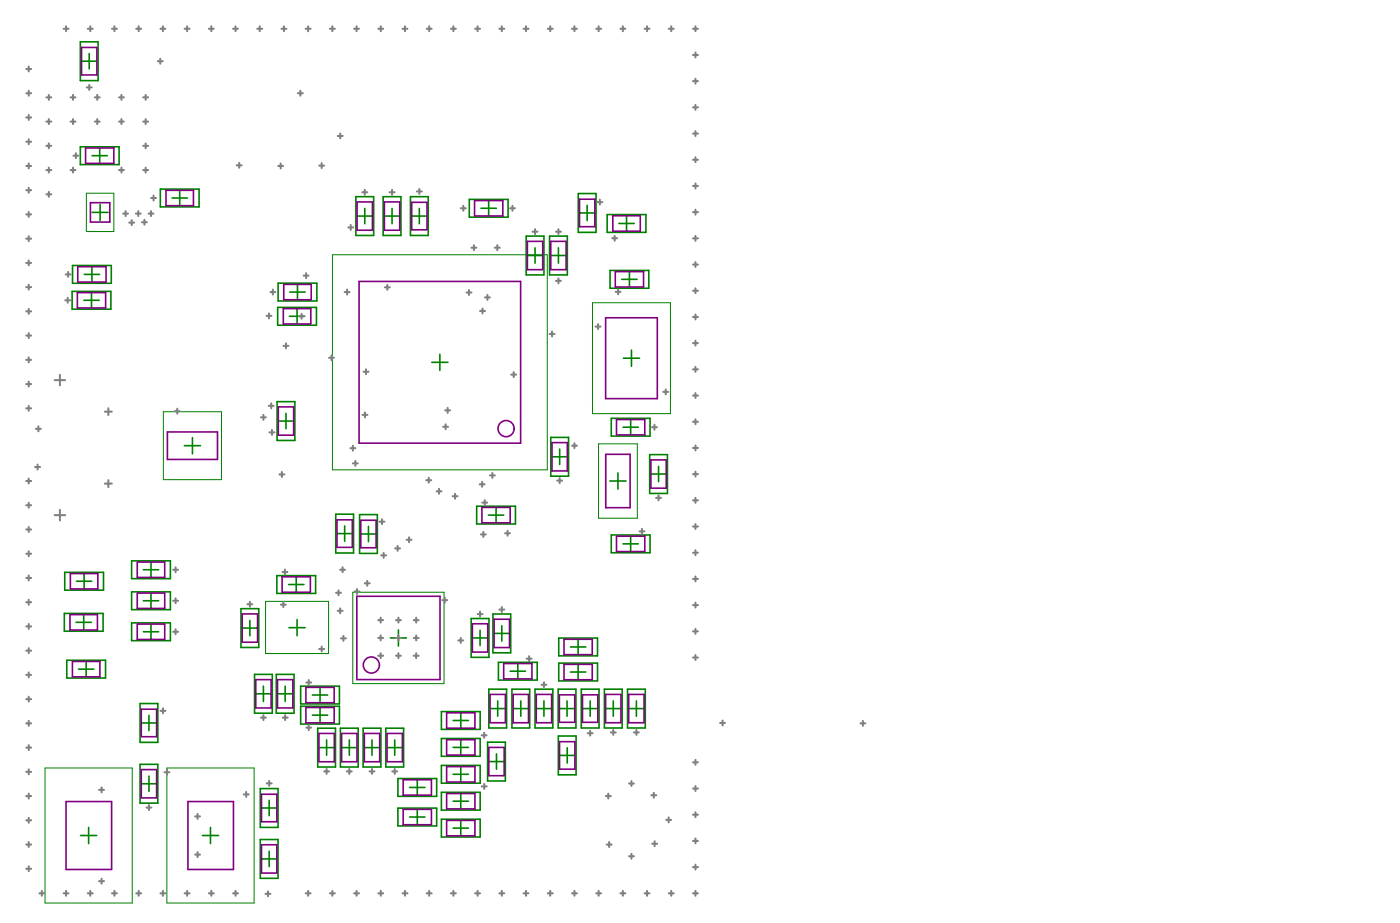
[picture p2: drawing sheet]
<svg xmlns="http://www.w3.org/2000/svg" width="289mm" height="190mm" viewBox="0 0 289 190" stroke-linecap="round" stroke-linejoin="round" font-family="sans-serif">
<g fill="none" stroke="#008000" stroke-width=".33">
<path d="M16.6 8.6h3.6v8h-3.6zM16.8 12.6h3.2M18.4 11v3.2M16.6 30.2h7.9v3.7h-7.9zM19 32.1h3.1M20.6 30.5v3.2M33 39h8v3.6h-8zM37 39.2v3.2M119.2 39.9h3.7v8h-3.7zM14.9 54.7h8v3.7h-8zM17.4 56.5h3.1M18.9 54.9v3.2"/>
<path d="M19 43.8h3.3M20.6 42.1v3.3M35.5 40.8h3.1M57.3 58.3h8v3.7h-8zM61.3 58.6v3.2M73.4 40.5h3.6v8h-3.6zM73.6 44.5h3.2M75.2 42.9v3.2M79 40.5h3.6v8h-3.6zM79.2 44.5h3.2M80.8 42.9v3.2M84.6 40.5h3.7v8h-3.7z"/>
<path d="M84.9 44.5h3.1M86.4 42.9v3.2M96.7 41.1h8v3.6h-8zM99.1 42.9h3.2M100.7 41.3v3.2M108.5 48.6h3.6v8h-3.6zM108.7 52.6h3.2M110.3 51.1v3.1M113.3 48.6h3.6v8h-3.6zM113.5 52.6h3.2M115.1 51.1v3.1M119.4 43.9h3.2"/>
<path d="M121 42.3v3.2M125.2 44.2h7.9v3.7h-7.9zM125.7 55.7h8v3.7h-8zM127.6 46h3.1M128.2 57.5h3.1M129.1 44.5v3.1M129.7 56v3.1M14.9 60h8v3.7h-8zM17.3 61.9h3.1M18.9 60.3v3.1M57.2 63.3h8v3.7h-8zM59.7 65.2h3.1"/>
<path d="M59.7 60.2h3.2M61.2 63.6v3.1M89 74.6h3.3M90.7 73v3.3M128.5 73.8h3.3M130.2 72.1v3.4M38 91.8h3.3M39.7 90.2v3.3M57.1 82.7h3.7v8h-3.7zM57.4 86.7h3.1M58.9 85.2v3.1M113.5 90.1h3.7v8h-3.7z"/>
<path d="M113.8 94.1h3.1M115.4 92.5v3.2M125.7 99.1h3.3M126 86.2h8v3.6h-8zM127.4 97.4v3.4M128.4 88h3.2M130 86.4v3.2M133.9 93.7h3.7v8h-3.7zM134.2 97.7h3.1M135.7 96.1v3.1M13.3 117.9h8v3.7h-8zM15.8 119.7h3.1"/>
<path d="M17.3 118.2v3.1M27.1 115.5h8v3.7h-8zM29.5 117.4h3.2M31.1 115.8v3.2M57.1 118.6h8v3.7h-8zM61.1 118.8v3.2M69.2 105.9h3.7v8h-3.7zM69.5 109.9h3.1M71 108.3v3.2M74.1 106h3.7v8h-3.7zM74.4 110h3.1M75.9 108.4v3.2"/>
<path d="M98.3 104.3h7.9v3.7h-7.9zM100.7 106.1h3.1M102.3 104.5v3.2M126 110.2h8v3.7h-8zM128.4 112h3.2M130 110.5v3.1M13.3 126.4h7.9v3.6h-7.9zM13.8 136h8v3.7h-8zM15.7 128.2h3.1M16.2 137.9h3.1M17.3 126.6v3.2M17.8 136.3v3.1"/>
<path d="M27.1 121.9h8v3.7h-8zM27.1 128.3h8v3.7h-8zM29.5 130.2h3.2M29.5 123.8h3.2M31.1 122.2v3.1M31.1 128.6v3.1M49.7 125.4h3.6v8h-3.6zM49.9 129.4h3.2M51.5 127.8v3.2M52.5 138.9h3.6v8h-3.6zM56.9 138.9h3.7v8h-3.7zM59.5 120.4h3.1"/>
<path d="M59.6 129.3h3.3M61.2 127.6v3.4M80.5 131.4h3.3M82.1 129.8v3.3M97.1 127.4h3.7v8h-3.7zM97.4 131.4h3.1M99 129.8v3.2M101.6 126.5h3.7v8h-3.7zM101.9 130.5h3.1M102.7 136.4h8v3.7h-8zM103.4 128.9v3.2M105.2 138.3h3.1"/>
<path d="M106.7 136.7v3.2M115.2 131.4h8v3.7h-8zM115.2 136.6h8v3.7h-8zM117.6 138.4h3.1M117.6 133.3h3.1M119.2 131.7v3.2M119.2 136.9v3.1M28.9 144.9h3.6v8h-3.6zM28.9 157.5h3.6v8h-3.6zM29.1 148.9h3.2M30.7 147.4v3.1M30.7 159.9v3.1"/>
<path d="M52.7 142.9h3.2M54.3 141.3v3.2M57.2 142.9h3.2M58.8 141.3v3.2M62 141.4h8v3.6h-8zM62 145.5h8v3.7h-8zM64.4 143.2h3.1M64.4 147.3h3.1M65.5 150h3.7v8h-3.7zM65.7 154h3.2M66 141.6v3.2M66 145.7v3.2"/>
<path d="M67.3 152.4v3.2M70.2 150h3.6v8h-3.6zM70.4 154h3.2M72 152.4v3.2M74.8 150h3.7v8h-3.7zM75.1 154h3.2M76.7 152.4v3.2M79.5 150h3.7v8h-3.7zM79.8 154h3.1M81.4 152.4v3.2M91 146.6h8v3.7h-8zM91 152.1h8v3.7h-8z"/>
<path d="M91 157.7h8v3.6h-8zM93.4 159.5h3.2M93.4 148.4h3.2M93.4 154h3.2M95 146.8v3.2M95 152.4v3.2M95 157.9v3.2M100.5 152.9h3.7v8h-3.7zM100.8 156.9h3.1M100.8 142h3.6v8h-3.6zM101 146h3.2M102.3 155.3v3.2"/>
<path d="M102.6 144.4v3.2M105.5 142h3.7v8h-3.7zM105.8 146h3.1M107.4 144.4v3.2M110.3 142h3.6v8h-3.6zM110.5 146h3.2M112.1 144.4v3.2M115.1 142h3.6v8h-3.6zM115.1 151.6h3.6v8h-3.6zM115.3 146h3.2M115.3 155.6h3.2M116.9 144.4v3.2"/>
<path d="M116.9 154v3.2M119.8 142h3.7v8h-3.7zM120.1 146h3.1M121.6 144.4v3.2M124.6 142h3.6v8h-3.6zM124.8 146h3.2M126.4 144.4v3.2M129.3 142h3.7v8h-3.7zM129.6 146h3.2M131.2 144.4v3.2M16.6 172.1h3.3M18.3 170.5v3.3"/>
<path d="M29.1 161.5h3.2M41.7 172.1h3.4M43.4 170.5v3.3M53.7 162.5h3.6v8h-3.6zM53.7 172.9h3.6v8h-3.6zM53.9 176.9h3.2M53.9 166.5h3.2M55.5 164.9v3.1M55.5 175.4v3.1M82 160.4h8v3.7h-8zM82 166.5h8v3.6h-8zM84.4 168.3h3.2"/>
<path d="M84.4 162.2h3.2M86 160.6v3.2M86 166.7v3.2M91 163.2h8v3.7h-8zM91 168.8h8v3.6h-8zM93.4 170.6h3.2M93.4 165.1h3.2M95 163.5v3.1M95 169v3.2"/>
</g>
<path d="M17.8 39.8h5.7v7.9h-5.7zM68.5 52.5h44.3v44.3h-44.3zM122.1 62.4h16.1v22.8h-16.1zM33.7 84.8h12v14h-12zM123.4 91.4h8v15.4h-8zM54.7 123.9h13v10.7h-13zM72.7 122h18.8v18.8h-18.8zM9.3 158.2h18v27.8h-18zM34.4 158.2h18v27.8h-18z" fill="none" stroke="#008000" stroke-width=".21"/>
<g fill="none" stroke="#800080" stroke-width=".33">
<path d="M16.8 9.8h3.2v5.6h-3.2zM17.6 30.5h5.9v3.2h-5.9zM34.2 39.2h5.7v3.2h-5.7zM16 54.9h5.9v3.2h-5.9zM18.6 41.8h4v4h-4zM58.5 58.6h5.6v3.2h-5.6zM73.6 41.6h3.2v5.8h-3.2zM74 58h33.3v33.3h-33.3zM79.2 41.6h3.2v5.8h-3.2zM84.9 41.7h3.1v5.6h-3.1zM97.8 41.3h5.8v3.2h-5.8zM108.7 49.7h3.2v5.9h-3.2z"/>
<path d="M113.5 49.7h3.2v5.9h-3.2zM119.4 41h3.2v5.7h-3.2zM126.3 44.5h5.7v3.1h-5.7zM126.8 56h5.9v3.1h-5.9zM15.9 60.3h5.9v3.1h-5.9zM58.4 63.6h5.7v3.1h-5.7zM124.8 65.5h10.7v16.6h-10.7zM34.5 89h10.3v5.6h-10.3zM57.4 83.8h3.1v5.9h-3.1zM113.8 91.2h3.1v5.8h-3.1zM124.9 93.6h5v11h-5zM127.1 86.4h5.8v3.2h-5.8z"/>
<path d="M134.2 94.7h3.1v5.9h-3.1zM14.5 118.2h5.7v3.1h-5.7zM28.3 115.8h5.7v3.2h-5.7zM58.1 118.8h5.9v3.2h-5.9zM69.5 107.1h3.1v5.7h-3.1zM74.4 107.2h3.1v5.6h-3.1zM99.3 104.5h5.9v3.2h-5.9zM127.1 110.5h5.8v3.1h-5.8zM14.4 126.6h5.7v3.2h-5.7zM14.9 136.3h5.7v3.1h-5.7zM28.3 122.2h5.7v3.1h-5.7zM28.3 128.6h5.7v3.1h-5.7z"/>
<path d="M49.9 126.5h3.2v5.8h-3.2zM73.5 122.8h17.2v17.2h-17.2zM97.4 128.5h3.1v5.8h-3.1zM101.9 127.6h3.1v5.8h-3.1zM103.8 136.7h5.8v3.2h-5.8zM116.3 136.9h5.8v3.1h-5.8zM116.3 131.7h5.8v3.2h-5.8zM29.1 146.1h3.2v5.7h-3.2zM29.1 158.5h3.2v5.9h-3.2zM52.7 140h3.2v5.8h-3.2zM57.2 140h3.2v5.8h-3.2zM63.1 141.6h5.8v3.2h-5.8z"/>
<path d="M63.1 145.7h5.8v3.2h-5.8zM65.7 151.1h3.2v5.8h-3.2zM70.4 151.1h3.2v5.8h-3.2zM75.1 151.1h3.2v5.8h-3.2zM79.8 151.1h3.1v5.8h-3.1zM92.1 146.8h5.8v3.2h-5.8zM92.1 152.4h5.8v3.2h-5.8zM92.1 157.9h5.8v3.2h-5.8zM100.8 154h3.1v5.8h-3.1zM101 143.1h3.2v5.8h-3.2zM105.8 143.1h3.1v5.8h-3.1zM110.5 143.1h3.2v5.8h-3.2z"/>
<path d="M115.3 143.1h3.2v5.7h-3.2zM115.3 152.8h3.2v5.7h-3.2zM120.1 143.1h3.1v5.7h-3.1zM124.8 143.1h3.2v5.8h-3.2zM129.6 143.1h3.2v5.8h-3.2zM13.6 165.1h9.4v14h-9.4zM38.7 165.1h9.4v14h-9.4zM53.9 174h3.2v5.9h-3.2zM53.9 163.6h3.2v5.7h-3.2zM83.1 160.6h5.8v3.2h-5.8zM83.1 166.7h5.8v3.2h-5.8zM92.1 163.5h5.8v3.1h-5.8z"/>
<path d="M92.1 169h5.8v3.2h-5.8z"/>
<circle cx="104.3" cy="88.3" r="1.67"/>
<circle cx="76.5" cy="137" r="1.67"/>
</g>
<g fill="none" stroke="#808080" stroke-width=".42">
<path d="M5.4 19.2h1M5.4 14.2h1M5.9 13.7v1M5.9 18.7v1M10.1 19.6v1M13.1 5.9h1M13.6 5.4v1M15.1 19.6v1M17.9 18h1M18.1 5.9h1M18.4 17.5v1M18.6 5.4v1"/>
<path d="M20 19.6v1M23.1 5.9h1M23.6 5.4v1M25 19.6v1M28.1 5.9h1M28.6 5.4v1M30 19.6v1M32.5 12.6h1M33 12.1v1M33.1 5.9h1M33.6 5.4v1M38.1 5.9h1"/>
<path d="M38.6 5.4v1M43 5.9h1.1M43.6 5.4v1M48 5.9h1.1M48.5 5.4v1M53 5.9h1M53.5 5.4v1M58 5.9h1M58.5 5.4v1M61.4 19.2h1M61.9 18.7v1M63 5.9h1"/>
<path d="M63.5 5.4v1M68 5.9h1M68.5 5.4v1M73 5.9h1M73.5 5.4v1M78 5.9h1M78.5 5.4v1M83 5.9h1M83.5 5.4v1M88 5.9h1M88.5 5.4v1M92.9 5.9h1.1"/>
<path d="M93.5 5.4v1M97.9 5.9h1.1M98.4 5.4v1M102.9 5.9h1M103.4 5.4v1M107.9 5.9h1M108.4 5.4v1M112.9 5.9h1M113.4 5.4v1M117.9 5.9h1M118.4 5.4v1M122.9 5.9h1"/>
<path d="M123.4 5.4v1M127.9 5.9h1M128.4 5.4v1M132.9 5.9h1M133.4 5.4v1M137.9 5.9h1M138.4 5.4v1M142.8 5.9h1.1M142.8 16.7h1.1M142.8 11.3h1.1M143.4 5.4v1M143.4 10.8v1"/>
<path d="M143.4 16.2v1M5.4 34.2h1M5.4 24.2h1M5.4 29.2h1M5.4 39.2h1M5.9 23.7v1M5.9 28.7v1M5.9 33.7v1M5.9 38.7v1M9.6 35h1M9.6 30h1M9.6 25.1h1"/>
<path d="M9.6 20.1h1M10.1 24.5v1.1M10.1 29.5v1.1M10.1 34.5v1M10.1 39.5v1M14.5 35h1.1M14.5 25.1h1.1M14.5 20.1h1.1M15.1 24.5v1.1M15.1 34.5v1M15.1 32.1h1.1M15.6 31.6v1"/>
<path d="M19.5 25.1h1.1M19.5 20.1h1.1M20 24.5v1.1M24.5 35h1M24.5 25.1h1M24.5 20.1h1M25 24.5v1.1M25 34.5v1M29.5 35h1M29.5 30h1M29.5 25.1h1M29.5 20.1h1"/>
<path d="M30 24.5v1.1M30 29.5v1.1M30 34.5v1M48.8 34.1h1M49.3 33.6v1M57.3 34.2h1.1M57.8 33.7v1M65.8 34.1h1M66.3 33.6v1M69.6 28h1M70.1 27.5v1M74.7 39.6h1"/>
<path d="M75.2 39.1v1M80.3 39.6h1M80.8 39.1v1M85.9 39.4h1M86.4 38.9v1M142.8 38.3h1.1M142.8 22.1h1.1M142.8 27.5h1.1M142.8 32.9h1.1M143.4 21.6v1M143.4 27v1M143.4 32.4v1"/>
<path d="M143.4 37.8v1M5.4 44.2h1M5.4 49.2h1M5.4 54.2h1M5.4 59.2h1M5.9 43.7v1M5.9 48.7v1M5.9 53.7v1M5.9 58.6v1.1M9.6 40h1M13.5 56.5h1M14 56v1"/>
<path d="M25.4 44h1M25.9 43.5v1M26.6 45.9h1.1M27.1 45.4v1M28 44h1M28.5 43.5v1M29.3 45.8h1M29.8 45.3v1M30.6 44h1M31.1 43.5v1M31.1 40.8h1.1M31.7 40.3v1"/>
<path d="M56.2 59.7v1M62.6 56.8h1M63.1 56.3v1M71.6 59.7v1M71.8 46.8h1M72.3 46.3v1.1M79.3 59.2h1M79.8 58.7v1M95 42.9h1M95.5 42.4v1M96.7 59.7v1.1M97.2 51h1"/>
<path d="M97.7 50.5v1M102 51h1M102.5 50.5v1M105.1 42.9h1M105.6 42.4v1M109.8 47.7h1M110.3 47.2v1M114.6 47.7h1M114.6 57.9h1M115.1 47.2v1M115.1 57.4v1M123.1 41.6h1.1"/>
<path d="M123.6 41.1v1M126.2 49.1h1M126.7 48.6v1M127.4 59.6v1M142.8 49.1h1.1M142.8 59.9h1.1M142.8 54.5h1.1M142.8 43.7h1.1M143.4 43.2v1M143.4 48.6v1M143.4 54v1M143.4 59.4v1"/>
<path d="M5.4 64.1h1M5.4 69.1h1M5.4 74.1h1M5.4 79.1h1M5.9 63.6v1.1M5.9 68.6v1M5.9 73.6v1M5.9 78.6v1M11.3 78.3h2.1M12.3 77.2v2.2M13.4 61.9h1.1M14 61.4v1"/>
<path d="M54.9 65.1h1.1M55.4 64.6v1M55.7 60.2h1.1M58.4 71.3h1.1M58.9 70.7v1.1M61.7 65.2h1M62.2 64.7v1M67.8 73.7h1M68.3 73.2v1M71 60.2h1.1M74.9 76.6h1M75.4 76.1v1"/>
<path d="M96.2 60.3h1M99 64.1h1M99.5 63.6v1M100 61.3h1M100.5 60.8v1M105.4 77.2h1M105.9 76.7v1M113.3 68.8h1M113.8 68.3v1M122.8 67.3h1M123.3 66.8v1M126.9 60.1h1"/>
<path d="M142.8 76.1h1.1M142.8 70.7h1.1M142.8 65.3h1.1M143.4 64.8v1M143.4 70.2v1M143.4 75.6v1M5.4 84.1h1M5.4 99.1h1M5.9 83.6v1M5.9 98.6v1M7.2 96.2h1.1M7.4 88.3h1"/>
<path d="M7.7 95.7v1M7.9 87.8v1.1M21.6 99.6h1.4M21.6 84.8h1.4M22.3 84.1v1.4M22.3 98.9v1.4M36 84.7h1M36.5 84.2v1M53.8 86h1M54.3 85.5v1M55.4 83.6h1M55.5 89.1h1.1"/>
<path d="M55.9 83.1v1M56.1 88.6v1M57.6 97.7h1M58.1 97.2v1M72.2 92.3h1M72.7 95.5h1M72.7 91.8v1M73.2 94.9v1.1M74.7 85.5h1M75.2 85v1M87.9 98.9h1M88.4 98.4v1"/>
<path d="M91.3 87.9h1.1M91.8 84.5h1M91.8 87.4v1M92.3 84v1M98.9 99.8h1M99.4 99.3v1M101 97.9h1M101.5 97.4v1.1M114.9 99h1M115.4 98.5v1M117.9 91.8h1M118.4 91.3v1"/>
<path d="M134.4 88h1M134.9 87.5v1M136.7 80.7h1M137.2 80.2v1M142.8 97.7h1.1M142.8 81.5h1.1M142.8 86.9h1.1M142.8 92.3h1.1M143.4 81v1M143.4 86.4v1M143.4 91.8v1M143.4 97.2v1"/>
<path d="M5.4 104.1h1M5.4 109.1h1M5.4 114.1h1M5.4 119.1h1M5.9 103.6v1M5.9 108.6v1M5.9 113.6v1M5.9 118.6v1M11.3 106.1h2.1M12.3 105v2.2M35.7 117.4h1M36.2 116.9v1"/>
<path d="M58.2 117.8h1M58.7 117.3v1.1M70.1 117.4h1M70.6 116.9v1M75.7 119.7v1M78.2 107.5h1M78.6 114.4h1M78.7 107v1M79.1 113.9v1M81.4 113h1.1M82 112.5v1M83.8 111.2h1"/>
<path d="M84.3 110.7v1M90 101.2h1M90.5 100.7v1M93.3 102.2h1M93.8 101.7v1M99.1 110.1h1M99.4 103.5h1M99.6 109.6v1M99.9 103v1.1M104.1 109.9h1M104.6 109.4v1M131.8 109.5h1"/>
<path d="M132.3 109v1M135.2 102.6h1.1M135.7 102.1v1M142.8 119.3h1.1M142.8 103.1h1.1M142.8 108.5h1.1M142.8 113.9h1.1M143.4 102.6v1M143.4 108v1M143.4 113.4v1M143.4 118.8v1M5.4 124.1h1"/>
<path d="M5.4 129.1h1M5.4 134h1M5.4 139h1M5.9 123.6v1M5.9 128.5v1.1M5.9 133.5v1.1M5.9 138.5v1M35.7 130.2h1M35.7 123.8h1M36.2 123.3v1M36.2 129.6v1.1M51 124.5h1"/>
<path d="M51.5 124v1M57.9 124.6h1M58.4 124.1v1M65.8 133.7h1M66.3 133.2v1M69.3 122.1h1M69.6 125.8h1M69.8 121.6v1M70.1 125.3v1M70.3 131.5h1M70.8 131v1M73.1 121.9h1"/>
<path d="M73.6 121.4v1M75.2 120.2h1M78 127.8h1M78 135.1h1M78 131.4h1M78.5 127.2v1.1M78.5 130.9v1M78.5 134.6v1M81.6 127.8h1M81.6 135.1h1M81.6 131.4h1M82.1 127.2v1.1"/>
<path d="M82.1 130.9v1M82.1 134.6v1M85.3 127.8h1M85.3 135.1h1M85.3 131.4h1M85.8 127.2v1.1M85.8 130.9v1M85.8 134.6v1M91.2 123.6h1M91.7 123.1v1M94.5 131.9h1M95 131.4v1"/>
<path d="M98.4 126.5h1.1M99 126v1M102.9 125.6h1M103.4 125.1v1M108.6 135.7h1M109.1 135.2v1M142.8 124.7h1.1M142.8 130.1h1.1M142.8 135.5h1.1M143.4 124.2v1M143.4 129.6v1M143.4 134.9v1.1"/>
<path d="M5.4 149h1M5.4 144h1M5.4 154h1M5.4 159h1M5.9 143.5v1M5.9 148.5v1M5.9 153.5v1M5.9 158.5v1M33.1 146.4h1M33.6 145.9v1M33.9 159.1h1M34.4 158.6v1"/>
<path d="M53.8 147.8h1M54.3 147.3v1M58.3 147.8h1M58.8 147.3v1M63.1 149.9h1M63.1 140.6h1M63.6 140.1v1M63.6 149.4v1M66.8 158.9h1M67.3 158.4v1M71.5 158.9h1M72 158.4v1"/>
<path d="M76.2 158.9h1M76.7 158.4v1M80.9 158.9h1M81.4 158.4v1M99.3 151.5h1M99.8 151v1M111.6 141.1h1M112.1 140.6v1M121.1 151.1h1.1M121.6 150.5v1.1M125.9 150.9h1M126.4 150.4v1"/>
<path d="M130.7 150.9h1M131.2 150.4v1M142.8 157h1.1M143.4 156.5v1.1M148.4 148.9h1M148.9 148.4v1M177.4 149h1M177.9 148.5v1M5.4 174h1M5.4 164h1M5.4 169h1M5.4 179h1"/>
<path d="M5.9 163.5v1M5.9 168.5v1M5.9 173.5v1M5.9 178.5v1M20.4 162.7h1M20.9 162.2v1M30.2 166.4h1M30.7 165.9v1M40.2 176.1h1M40.2 168.2h1M40.7 167.7v1M40.7 175.6v1"/>
<path d="M50.2 163.7h1.1M50.7 163.2v1M55 161.4h1M55.5 160.9v1M99.3 162h1M99.8 161.5v1M124.9 164h1M125 174h1.1M125.4 163.5v1M125.6 173.5v1M129.7 161.4h1M129.7 176.4h1"/>
<path d="M130.2 160.9v1M130.2 175.9v1M134.3 163.8h1M134.4 173.8h1M134.8 163.3v1M134.9 173.3v1M137.3 168.9h1M137.8 168.4v1M142.8 173.2h1.1M142.8 178.6h1.1M142.8 162.4h1.1M142.8 167.8h1.1"/>
<path d="M143.4 161.9v1.1M143.4 167.3v1M143.4 172.7v1M143.4 178.1v1M8.1 184h1M8.6 183.5v1M13.1 184h1M13.6 183.5v1M18.1 184h1M18.6 183.5v1M20.4 181.5h1M20.9 181v1"/>
<path d="M23.1 184h1M23.6 183.5v1M28.1 184h1M28.6 183.5v1M33.1 184h1M33.6 183.5v1M38.1 184h1M38.6 183.5v1M43 184h1.1M43.6 183.5v1M48 184h1.1M48.5 183.5v1"/>
<path d="M54.7 184.1h1M55.2 183.6v1M63 184h1M63.5 183.5v1M68 184h1M68.5 183.5v1M73 184h1M73.5 183.5v1M78 184h1M78.5 183.5v1M83 184h1M83.5 183.5v1"/>
<path d="M88 184h1M88.5 183.5v1M92.9 184h1.1M93.5 183.5v1M97.9 184h1.1M98.4 183.5v1M102.9 184h1M103.4 183.5v1M107.9 184h1M108.4 183.5v1M112.9 184h1M113.4 183.5v1"/>
<path d="M117.9 184h1M118.4 183.5v1M122.9 184h1M123.4 183.5v1M127.9 184h1M128.4 183.5v1M132.9 184h1M133.4 183.5v1M137.9 184h1M138.4 183.5v1M142.8 184h1.1M143.4 183.5v1"/>
</g>
</svg>
